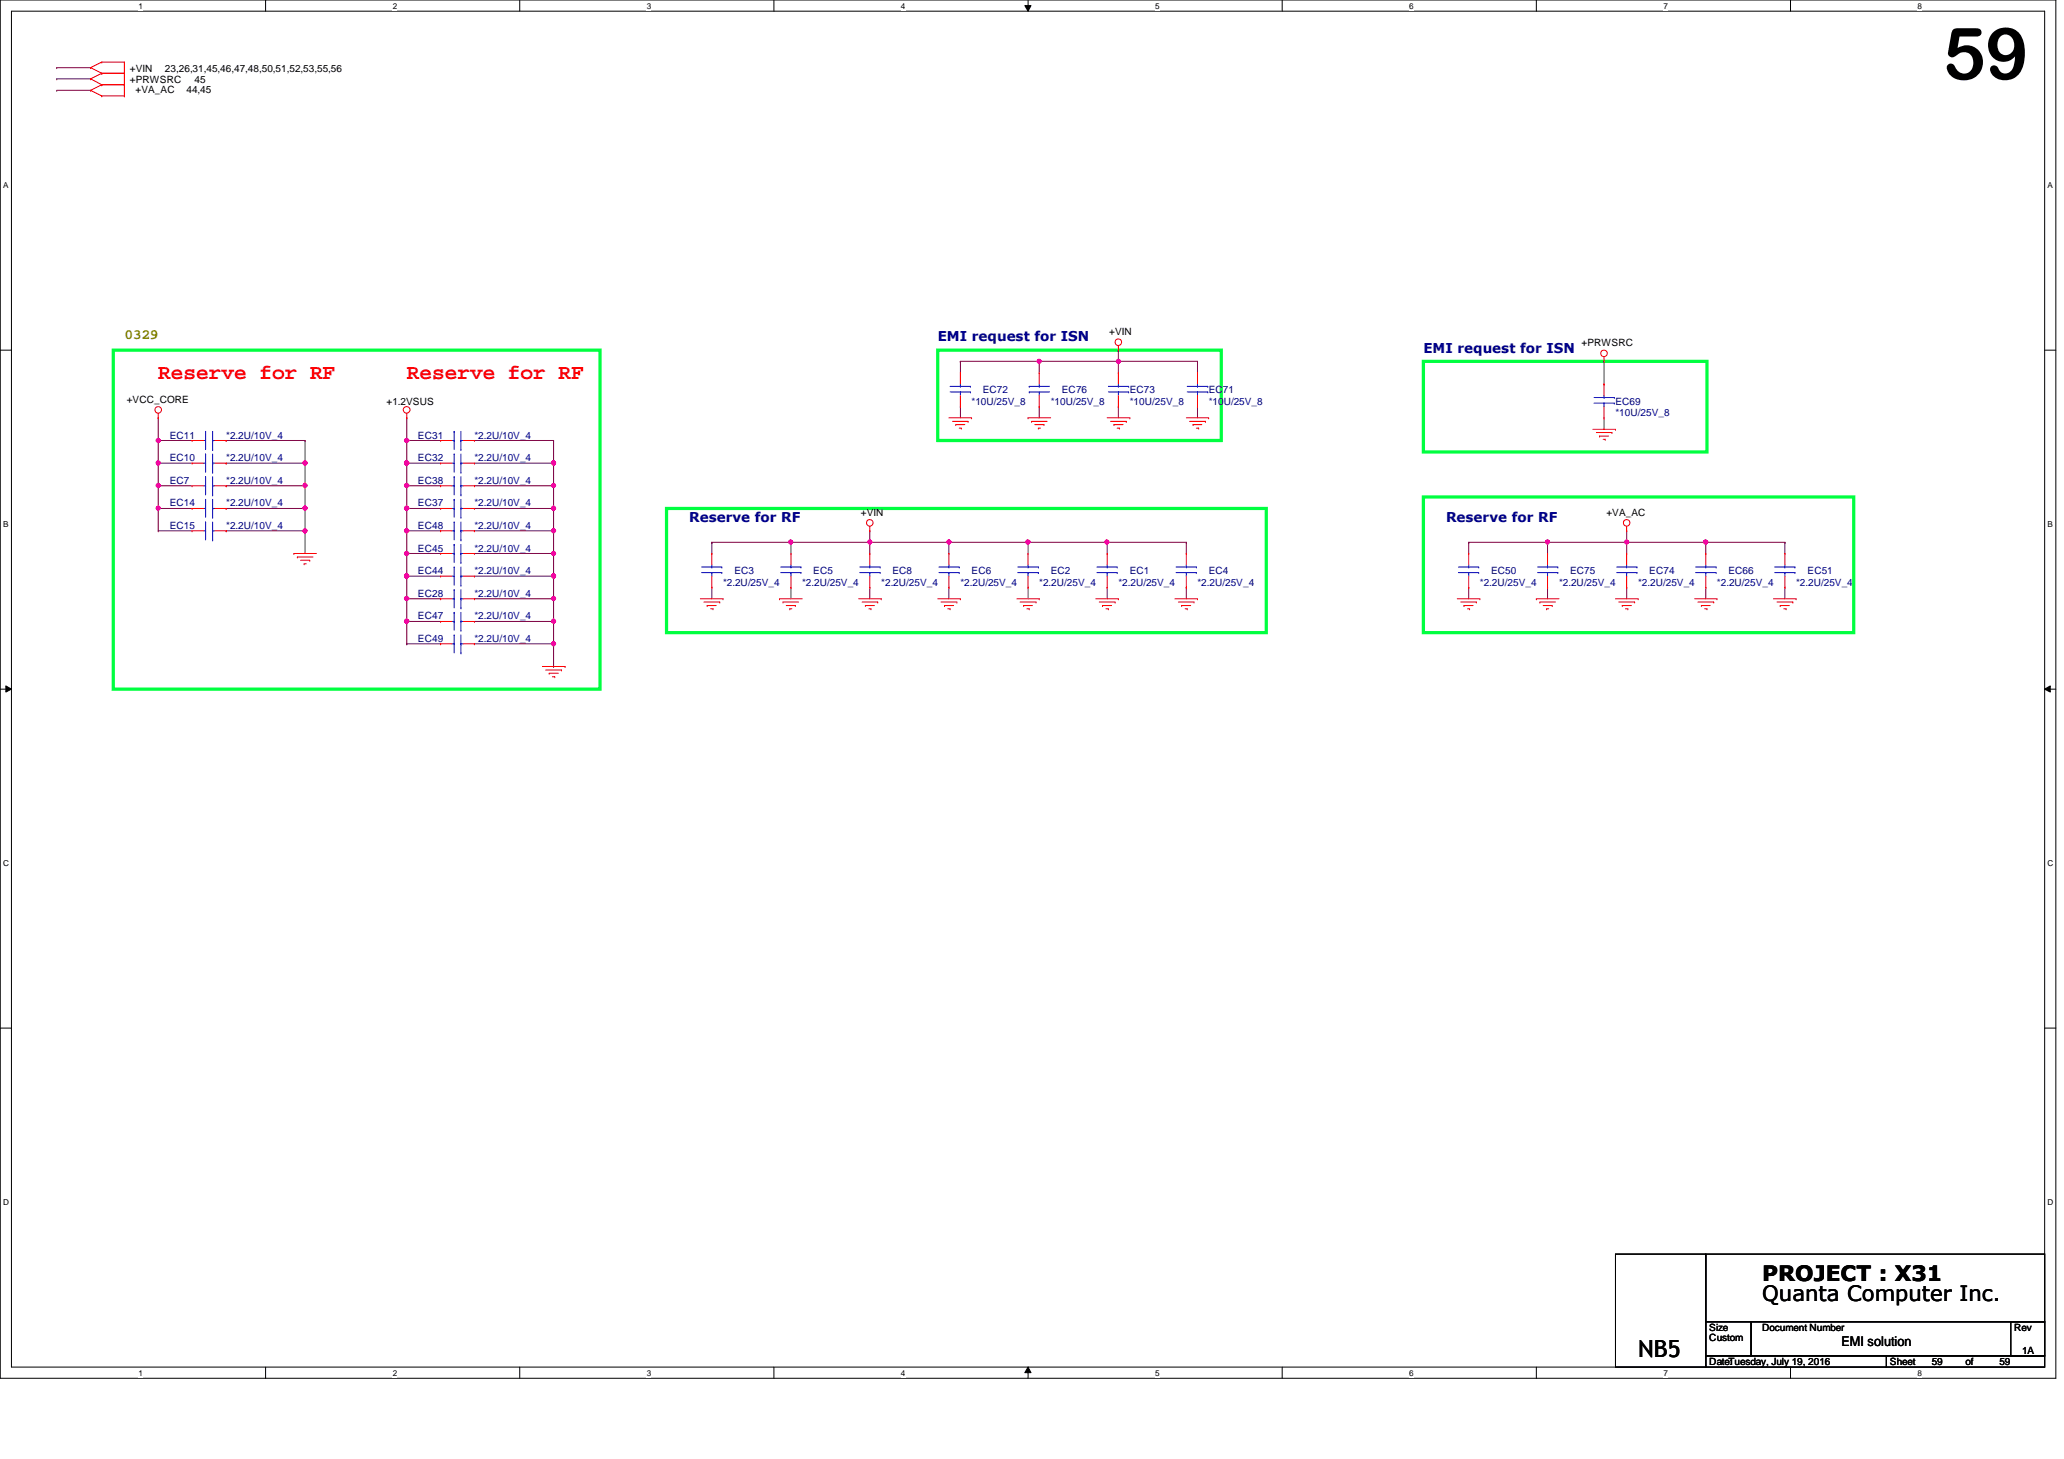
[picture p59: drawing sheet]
<svg xmlns="http://www.w3.org/2000/svg" width="297mm" height="210mm" viewBox="0 0 297 210" stroke-linecap="round" stroke-linejoin="round" font-family="sans-serif">
<defs><g id="words">
<text font-size="10.4" x="279.6" y="11.4">59</text>
<text font-size="3.4" x="235.8" y="195.2">NB5</text>
<g font-size="3" fill="#f00">
<text x="22.8" y="54.5">Reserve for RF</text>
<text x="58.5" y="54.5">Reserve for RF</text>
</g>
<g font-size="3">
<text x="253.6" y="184.3">PROJECT : X31</text>
<text x="253.6" y="187.2">Quanta Computer Inc.</text>
</g>
<text font-size="2.1" fill="#808000" x="17.9" y="48.8">0329</text>
<g font-size="1.9" fill="#000080">
<text x="135" y="49.1">EMI request for ISN</text>
<text x="204.8" y="50.7">EMI request for ISN</text>
<text x="99.2" y="75.1">Reserve for RF</text>
<text x="208.1" y="75.1">Reserve for RF</text>
</g>
<text font-size="1.9" x="265" y="193.6">EMI solution</text>
<g font-size="1.4">
<text x="18.7" y="11.9">+PRWSRC</text>
<text x="18.7" y="10.3">+VIN</text>
<text x="23.7" y="10.3">23,26,31,45,46,47,48,50,51,52,53,55,56</text>
<text x="28" y="11.9">45</text>
<text x="19.5" y="13.4">+VA_AC</text>
<text x="26.8" y="13.4">44,45</text>
<text x="159.6" y="48.2">+VIN</text>
<text x="227.6" y="49.8">+PRWSRC</text>
<text x="18.2" y="57.9">+VCC_CORE</text>
<text x="55.6" y="58.3">+1.2VSUS</text>
<text x="123.9" y="74.2">+VIN</text>
<text x="231.2" y="74.2">+VA_AC</text>
<text x="246" y="191.5">Size</text>
<text x="253.6" y="191.5">Document Number</text>
<text x="289.9" y="191.5">Rev</text>
<text x="246" y="196.4">Date:Tuesday, July 19, 2016</text>
<text x="246" y="193">Custom</text>
<text x="272" y="196.4">Sheet</text>
<text x="278" y="196.4">59</text>
<text x="282.9" y="196.4">of</text>
<text x="287.7" y="196.4">59</text>
<text x="291" y="194.8">1A</text>
</g>
<g font-size="1.4" fill="#000080">
<text x="139.8" y="58.3">*10U/25V_8</text>
<text x="141.4" y="56.6">EC72</text>
<text x="151.2" y="58.3">*10U/25V_8</text>
<text x="152.8" y="56.6">EC76</text>
<text x="162.6" y="56.6">EC73</text>
<text x="162.6" y="58.3">*10U/25V_8</text>
<text x="173.9" y="56.6">EC71</text>
<text x="173.9" y="58.3">*10U/25V_8</text>
<text x="232.5" y="58.3">EC69</text>
<text x="232.5" y="59.9">*10U/25V_8</text>
<text x="24.4" y="63.1">EC11</text>
<text x="32.6" y="63.1">*2.2U/10V_4</text>
<text x="60.2" y="63.1">EC31</text>
<text x="68.3" y="63.1">*2.2U/10V_4</text>
<text x="24.4" y="66.4">EC10</text>
<text x="24.4" y="69.6">EC7</text>
<text x="32.6" y="69.6">*2.2U/10V_4</text>
<text x="32.6" y="66.4">*2.2U/10V_4</text>
<text x="60.2" y="69.6">EC38</text>
<text x="60.2" y="66.4">EC32</text>
<text x="68.3" y="69.6">*2.2U/10V_4</text>
<text x="68.3" y="66.4">*2.2U/10V_4</text>
<text x="24.4" y="72.9">EC14</text>
<text x="24.4" y="76.1">EC15</text>
<text x="32.6" y="72.9">*2.2U/10V_4</text>
<text x="32.6" y="76.1">*2.2U/10V_4</text>
<text x="60.2" y="76.1">EC48</text>
<text x="60.2" y="72.9">EC37</text>
<text x="68.3" y="76.1">*2.2U/10V_4</text>
<text x="68.3" y="72.9">*2.2U/10V_4</text>
<text x="60.2" y="82.6">EC44</text>
<text x="60.2" y="79.4">EC45</text>
<text x="68.3" y="82.6">*2.2U/10V_4</text>
<text x="68.3" y="79.4">*2.2U/10V_4</text>
<text x="105.7" y="82.6">EC3</text>
<text x="117" y="82.6">EC5</text>
<text x="128.4" y="82.6">EC8</text>
<text x="139.8" y="82.6">EC6</text>
<text x="151.2" y="82.6">EC2</text>
<text x="162.6" y="82.6">EC1</text>
<text x="173.9" y="82.6">EC4</text>
<text x="214.6" y="82.6">EC50</text>
<text x="226" y="82.6">EC75</text>
<text x="237.4" y="82.6">EC74</text>
<text x="248.7" y="82.6">EC66</text>
<text x="260.1" y="82.6">EC51</text>
<text x="60.2" y="89.1">EC47</text>
<text x="60.2" y="85.9">EC28</text>
<text x="68.3" y="89.1">*2.2U/10V_4</text>
<text x="68.3" y="85.9">*2.2U/10V_4</text>
<text x="104.1" y="84.2">*2.2U/25V_4</text>
<text x="115.4" y="84.2">*2.2U/25V_4</text>
<text x="126.8" y="84.2">*2.2U/25V_4</text>
<text x="138.2" y="84.2">*2.2U/25V_4</text>
<text x="149.6" y="84.2">*2.2U/25V_4</text>
<text x="160.9" y="84.2">*2.2U/25V_4</text>
<text x="172.3" y="84.2">*2.2U/25V_4</text>
<text x="213" y="84.2">*2.2U/25V_4</text>
<text x="224.4" y="84.2">*2.2U/25V_4</text>
<text x="235.8" y="84.2">*2.2U/25V_4</text>
<text x="247.1" y="84.2">*2.2U/25V_4</text>
<text x="258.5" y="84.2">*2.2U/25V_4</text>
<text x="60.2" y="92.4">EC49</text>
<text x="68.3" y="92.4">*2.2U/10V_4</text>
</g>
<g font-size="1.2">
<text x="19.9" y="1.2">1</text>
<text x="56.5" y="1.2">2</text>
<text x="93.1" y="1.2">3</text>
<text x="129.7" y="1.2">4</text>
<text x="166.2" y="1.2">5</text>
<text x="202.8" y="1.2">6</text>
<text x="239.4" y="1.2">7</text>
<text x="276" y="1.2">8</text>
<text x=".5" y="27.1">A</text>
<text x="294.7" y="27.1">A</text>
<text x=".5" y="75.8">B</text>
<text x="294.7" y="75.8">B</text>
<text x=".5" y="124.6">C</text>
<text x="294.7" y="124.6">C</text>
<text x=".5" y="173.4">D</text>
<text x="294.7" y="173.4">D</text>
<text x="19.9" y="197.9">1</text>
<text x="56.5" y="197.9">2</text>
<text x="93.1" y="197.9">3</text>
<text x="129.7" y="197.9">4</text>
<text x="166.2" y="197.9">5</text>
<text x="202.8" y="197.9">6</text>
<text x="239.4" y="197.9">7</text>
<text x="276" y="197.9">8</text>
</g>
</g></defs>
<path d="M0 0h295.9v198.3h-295.9zM1.6 1.6h292.7v195.1h-292.7z" fill="none" stroke="#000" stroke-width=".14"/>
<g fill="#fff">
<path d="M19.9 .2h.6v1.3h-.6z"/>
<path d="M19.9 196.8h.6v1.4h-.6z"/>
</g>
<path d="M38.2 0v1.6M38.2 196.7v1.6" fill="none" stroke="#000" stroke-width=".14"/>
<g fill="#fff">
<path d="M56.5 .2h.6v1.3h-.6z"/>
<path d="M56.5 196.8h.6v1.4h-.6z"/>
</g>
<path d="M74.8 0v1.6M74.8 196.7v1.6" fill="none" stroke="#000" stroke-width=".14"/>
<g fill="#fff">
<path d="M93.1 .2h.6v1.3h-.6z"/>
<path d="M93.1 196.8h.6v1.4h-.6z"/>
</g>
<path d="M111.4 0v1.6M111.4 196.7v1.6" fill="none" stroke="#000" stroke-width=".14"/>
<g fill="#fff">
<path d="M129.7 .2h.6v1.3h-.6z"/>
<path d="M129.7 196.8h.6v1.4h-.6z"/>
</g>
<path d="M147.5 .8h.9l-.4 .8zM148 0v1.6M148 196.7l.4 .8h-.9zM148 196.7v1.6" fill="none" stroke="#000" stroke-width=".14"/>
<path d="M147.5 .8h.9l-.4 .8zM148 196.7l.4 .8h-.9z" fill="#000"/>
<g fill="#fff">
<path d="M166.2 .2h.6v1.3h-.6z"/>
<path d="M166.2 196.8h.6v1.4h-.6z"/>
</g>
<path d="M184.5 0v1.6M184.5 196.7v1.6" fill="none" stroke="#000" stroke-width=".14"/>
<g fill="#fff">
<path d="M202.8 .2h.6v1.3h-.6z"/>
<path d="M202.8 196.8h.6v1.4h-.6z"/>
</g>
<path d="M221.1 0v1.6M221.1 196.7v1.6" fill="none" stroke="#000" stroke-width=".14"/>
<g fill="#fff">
<path d="M239.4 .2h.6v1.3h-.6z"/>
<path d="M239.4 196.8h.6v1.4h-.6z"/>
</g>
<path d="M257.7 0v1.6M257.7 196.7v1.6" fill="none" stroke="#000" stroke-width=".14"/>
<g fill="#fff">
<path d="M276 .2h.6v1.3h-.6z"/>
<path d="M276 196.8h.6v1.4h-.6z"/>
<path d="M.5 26h.7v1.3h-.7z"/>
<path d="M294.7 26h.7v1.3h-.7z"/>
<path d="M.5 74.8h.7v1.3h-.7z"/>
<path d="M294.7 74.8h.7v1.3h-.7z"/>
</g>
<path d="M0 50.4h1.6M294.3 50.4h1.6" fill="none" stroke="#000" stroke-width=".14"/>
<g fill="#fff">
<path d="M.5 123.5h.8v1.3h-.8z"/>
<path d="M294.7 123.5h.8v1.3h-.8z"/>
</g>
<path d="M0 99.1h1.6M.8 98.7l.8 .4-.8 .5zM294.3 99.1l.8-.4v.9zM294.3 99.1h1.6" fill="none" stroke="#000" stroke-width=".14"/>
<path d="M.8 98.7l.8 .4-.8 .5zM294.3 99.1l.8-.4v.9z" fill="#000"/>
<g fill="#fff">
<path d="M.5 172.3h.8v1.3h-.8z"/>
<path d="M294.7 172.3h.8v1.3h-.8z"/>
</g>
<path d="M0 147.9h1.6M294.3 147.9h1.6" fill="none" stroke="#000" stroke-width=".14"/>
<path d="M16.3 50.4h70.1v48.7h-70.1zM135 50.4h40.8v13h-40.8zM204.8 52h40.9v13h-40.9zM95.9 73.2h86.3v17.8h-86.3zM204.8 71.5h62v19.5h-62z" fill="none" stroke="#00ff40" stroke-width=".47"/>
<path d="M138.2 52h.1M138.2 52h34.1M138.2 52v1.6M149.6 52h.1M149.6 58.5h.1M149.6 52v1.6M149.6 58.5v1.6M160.9 52h.1" fill="none" stroke="#800040" stroke-width=".14"/>
<circle cx="149.6" cy="52" r=".3" fill="#f0f"/>
<circle cx="149.6" cy="52" r=".3" fill="none" stroke="#f0f" stroke-width=".14"/>
<path d="M138.2 58.5h.1M138.2 58.5v1.6M160.9 52h.1M160.9 58.5h.1M160.9 50.4h.1M160.9 50.4v3.2M160.9 58.5v1.6M172.3 58.5h.1M172.3 52h.1M172.3 52v1.6M172.3 58.5v1.6" fill="none" stroke="#800040" stroke-width=".14"/>
<circle cx="160.9" cy="52" r=".3" fill="#f0f"/>
<circle cx="160.9" cy="52" r=".3" fill="none" stroke="#f0f" stroke-width=".14"/>
<path d="M8.2 11.3h.1M8.2 9.7h.1M8.2 11.3h4.8M8.2 9.7h4.8M230.8 55.2h.1M230.8 52v3.2M125.2 78h.1M125.2 78h11.4M230.8 60.1h.1M230.8 60.1v1.7" fill="none" stroke="#800040" stroke-width=".14"/>
<circle cx="136.6" cy="78" r=".3" fill="#f0f"/>
<circle cx="136.6" cy="78" r=".3" fill="none" stroke="#f0f" stroke-width=".14"/>
<circle cx="125.2" cy="78" r=".3" fill="#f0f"/>
<circle cx="125.2" cy="78" r=".3" fill="none" stroke="#f0f" stroke-width=".14"/>
<path d="M102.4 78h.1M102.4 78h22.8M102.4 78v1.6M113.8 78h.1M113.8 78v1.6M113.8 84.5h.1M113.8 84.5v1.6" fill="none" stroke="#800040" stroke-width=".14"/>
<circle cx="113.8" cy="78" r=".3" fill="#f0f"/>
<circle cx="113.8" cy="78" r=".3" fill="none" stroke="#f0f" stroke-width=".14"/>
<g fill="none" stroke="#800040" stroke-width=".14">
<path d="M125.2 78h.1M125.2 76.4h.1M125.2 76.4v3.2M136.6 78h.1M136.6 78v1.6M136.6 78h22.7M148 78h.1M148 78v1.6M102.4 84.5h.1M102.4 84.5v1.6M125.2 84.5h.1M125.2 84.5v1.6"/>
<path d="M136.6 84.5h.1M136.6 84.5v1.6M148 84.5h.1M148 84.5v1.6"/>
</g>
<circle cx="159.3" cy="78" r=".3" fill="#f0f"/>
<circle cx="159.3" cy="78" r=".3" fill="none" stroke="#f0f" stroke-width=".14"/>
<circle cx="147.9" cy="78" r=".31" fill="#f0f"/>
<circle cx="147.9" cy="78" r=".31" fill="none" stroke="#f0f" stroke-width=".14"/>
<path d="M159.3 78h.1M159.3 78v1.6M159.3 78h11.4M170.7 78h.1M170.7 78v1.6M234.1 78h.1M234.1 78h11.4M159.3 84.5h.1M159.3 84.5v1.6M170.7 84.5h.1M170.7 84.5v1.6" fill="none" stroke="#800040" stroke-width=".14"/>
<circle cx="245.5" cy="78" r=".31" fill="#f0f"/>
<circle cx="245.5" cy="78" r=".31" fill="none" stroke="#f0f" stroke-width=".14"/>
<path d="M222.7 78h.1M222.7 78h11.4" fill="none" stroke="#800040" stroke-width=".14"/>
<circle cx="234.1" cy="78" r=".3" fill="#f0f"/>
<circle cx="234.1" cy="78" r=".3" fill="none" stroke="#f0f" stroke-width=".14"/>
<circle cx="222.7" cy="78" r=".3" fill="#f0f"/>
<circle cx="222.7" cy="78" r=".3" fill="none" stroke="#f0f" stroke-width=".14"/>
<g fill="none" stroke="#800040" stroke-width=".14">
<path d="M8.2 13h.1M8.2 13h4.8M22.8 76.4h.1M22.8 60.1h.1M22.8 63.4h.1M22.8 76.4h4.8M22.8 60.1v6.5M22.8 63.4h4.8M211.4 78h.1M211.4 78v1.6M211.4 78h11.3M222.7 78h.1"/>
<path d="M222.7 78v1.6M234.1 78h.1M234.1 76.4h.1M234.1 76.4v3.2M245.5 78h.1M245.5 78h11.4M245.5 78v1.6M256.9 78h.1M256.9 78v1.6M211.4 84.5h.1M211.4 84.5v1.6M222.7 84.5h.1"/>
<path d="M222.7 84.5v1.6M234.1 84.5h.1M234.1 84.5v1.6M245.5 84.5h.1M245.5 84.5v1.6M256.9 84.5h.1M256.9 84.5v1.6"/>
</g>
<circle cx="22.8" cy="66.6" r=".31" fill="#f0f"/>
<circle cx="22.8" cy="66.6" r=".31" fill="none" stroke="#f0f" stroke-width=".14"/>
<circle cx="22.8" cy="63.4" r=".3" fill="#f0f"/>
<circle cx="22.8" cy="63.4" r=".3" fill="none" stroke="#f0f" stroke-width=".14"/>
<path d="M22.8 66.6h.1M22.8 66.6h4.8M22.8 66.6v3.3" fill="none" stroke="#800040" stroke-width=".14"/>
<circle cx="22.8" cy="69.8" r=".3" fill="#f0f"/>
<circle cx="22.8" cy="69.8" r=".3" fill="none" stroke="#f0f" stroke-width=".14"/>
<path d="M22.8 69.9h.1M22.8 73.2h.1M22.8 69.9h4.8M22.8 69.9v6.5M22.8 73.2h4.8" fill="none" stroke="#800040" stroke-width=".14"/>
<circle cx="22.8" cy="73.1" r=".3" fill="#f0f"/>
<circle cx="22.8" cy="73.1" r=".3" fill="none" stroke="#f0f" stroke-width=".14"/>
<path d="M32.6 63.4h.1M32.6 66.6h.1M32.6 63.4h11.3M43.9 63.4h.1M43.9 63.4v3.2h-11.3" fill="none" stroke="#800040" stroke-width=".14"/>
<circle cx="43.9" cy="66.6" r=".31" fill="#f0f"/>
<circle cx="43.9" cy="66.6" r=".31" fill="none" stroke="#f0f" stroke-width=".14"/>
<path d="M32.6 69.9h.1M43.9 66.6h.1M43.9 66.6v3.3h-11.3" fill="none" stroke="#800040" stroke-width=".14"/>
<circle cx="43.9" cy="69.8" r=".3" fill="#f0f"/>
<circle cx="43.9" cy="69.8" r=".3" fill="none" stroke="#f0f" stroke-width=".14"/>
<path d="M32.6 73.2h.1M32.6 73.2h11.3M43.9 69.9h.1M43.9 73.2h.1M43.9 69.9v6.5" fill="none" stroke="#800040" stroke-width=".14"/>
<circle cx="43.9" cy="76.4" r=".3" fill="#f0f"/>
<circle cx="43.9" cy="76.4" r=".3" fill="none" stroke="#f0f" stroke-width=".14"/>
<circle cx="43.9" cy="73.1" r=".3" fill="#f0f"/>
<circle cx="43.9" cy="73.1" r=".3" fill="none" stroke="#f0f" stroke-width=".14"/>
<path d="M32.6 76.4h.1M32.6 76.4h11.3M43.9 76.4h.1M43.9 76.4v3.2M58.5 63.4h.1M58.5 60.1h.1M58.5 66.6h.1M58.5 63.4h4.9M58.5 60.1v6.5M58.5 92.6h.1M58.5 92.6h4.9" fill="none" stroke="#800040" stroke-width=".14"/>
<circle cx="58.5" cy="63.4" r=".31" fill="#f0f"/>
<circle cx="58.5" cy="63.4" r=".31" fill="none" stroke="#f0f" stroke-width=".14"/>
<circle cx="58.5" cy="66.6" r=".32" fill="#f0f"/>
<circle cx="58.5" cy="66.6" r=".32" fill="none" stroke="#f0f" stroke-width=".14"/>
<path d="M58.5 66.6h.1M58.5 69.9h.1M58.5 66.6h4.9M58.5 66.6v3.3" fill="none" stroke="#800040" stroke-width=".14"/>
<circle cx="58.5" cy="69.8" r=".31" fill="#f0f"/>
<circle cx="58.5" cy="69.8" r=".31" fill="none" stroke="#f0f" stroke-width=".14"/>
<path d="M58.5 69.9h.1M58.5 73.2h.1M58.5 76.4h.1M58.5 69.9h4.9M58.5 69.9v6.5M58.5 73.2h4.9" fill="none" stroke="#800040" stroke-width=".14"/>
<circle cx="58.5" cy="73.1" r=".31" fill="#f0f"/>
<circle cx="58.5" cy="73.1" r=".31" fill="none" stroke="#f0f" stroke-width=".14"/>
<circle cx="58.5" cy="76.4" r=".31" fill="#f0f"/>
<circle cx="58.5" cy="76.4" r=".31" fill="none" stroke="#f0f" stroke-width=".14"/>
<path d="M58.5 76.4h.1M58.5 79.6h.1M58.5 76.4h4.9M58.5 76.4v3.2" fill="none" stroke="#800040" stroke-width=".14"/>
<circle cx="58.5" cy="79.6" r=".31" fill="#f0f"/>
<circle cx="58.5" cy="79.6" r=".31" fill="none" stroke="#f0f" stroke-width=".14"/>
<path d="M58.5 79.6h.1M58.5 79.6h4.9M58.5 79.6v6.5M58.5 82.9h.1M58.5 86.1h.1M58.5 82.9h4.9" fill="none" stroke="#800040" stroke-width=".14"/>
<circle cx="58.5" cy="82.9" r=".32" fill="#f0f"/>
<circle cx="58.5" cy="82.9" r=".32" fill="none" stroke="#f0f" stroke-width=".14"/>
<path d="M58.5 86.1h.1M58.5 89.4h.1M58.5 86.1h4.9M58.5 86.1v3.3" fill="none" stroke="#800040" stroke-width=".14"/>
<circle cx="58.5" cy="86.1" r=".31" fill="#f0f"/>
<circle cx="58.5" cy="86.1" r=".31" fill="none" stroke="#f0f" stroke-width=".14"/>
<circle cx="58.5" cy="89.4" r=".31" fill="#f0f"/>
<circle cx="58.5" cy="89.4" r=".31" fill="none" stroke="#f0f" stroke-width=".14"/>
<path d="M68.3 63.4h11.4M68.3 66.6h11.4M79.7 63.4h.1M79.7 66.6h.1M79.7 63.4v3.2M58.5 89.4h.1M58.5 92.6h.1M58.5 89.4h4.9M58.5 89.4v3.2" fill="none" stroke="#800040" stroke-width=".14"/>
<circle cx="79.7" cy="66.6" r=".31" fill="#f0f"/>
<circle cx="79.7" cy="66.6" r=".31" fill="none" stroke="#f0f" stroke-width=".14"/>
<path d="M68.3 69.9h11.4M79.7 69.9h.1M79.7 66.6v3.3" fill="none" stroke="#800040" stroke-width=".14"/>
<circle cx="79.7" cy="69.8" r=".3" fill="#f0f"/>
<circle cx="79.7" cy="69.8" r=".3" fill="none" stroke="#f0f" stroke-width=".14"/>
<path d="M68.3 73.2h11.4M79.7 73.2h.1M79.7 69.9v3.3" fill="none" stroke="#800040" stroke-width=".14"/>
<circle cx="79.7" cy="73.1" r=".3" fill="#f0f"/>
<circle cx="79.7" cy="73.1" r=".3" fill="none" stroke="#f0f" stroke-width=".14"/>
<path d="M68.3 76.4h11.4M79.7 76.4h.1M79.7 73.2v3.2" fill="none" stroke="#800040" stroke-width=".14"/>
<circle cx="79.7" cy="76.4" r=".3" fill="#f0f"/>
<circle cx="79.7" cy="76.4" r=".3" fill="none" stroke="#f0f" stroke-width=".14"/>
<path d="M68.3 79.6h11.4M79.7 79.6h.1M79.7 76.4v3.2" fill="none" stroke="#800040" stroke-width=".14"/>
<circle cx="79.7" cy="79.6" r=".3" fill="#f0f"/>
<circle cx="79.7" cy="79.6" r=".3" fill="none" stroke="#f0f" stroke-width=".14"/>
<path d="M79.7 79.6v3.3M68.3 82.9h11.4M79.7 82.9h.1" fill="none" stroke="#800040" stroke-width=".14"/>
<circle cx="79.7" cy="82.9" r=".31" fill="#f0f"/>
<circle cx="79.7" cy="82.9" r=".31" fill="none" stroke="#f0f" stroke-width=".14"/>
<path d="M68.3 86.1h11.4M79.7 86.1h.1M79.7 82.9v3.2" fill="none" stroke="#800040" stroke-width=".14"/>
<circle cx="79.7" cy="86.1" r=".3" fill="#f0f"/>
<circle cx="79.7" cy="86.1" r=".3" fill="none" stroke="#f0f" stroke-width=".14"/>
<path d="M68.3 89.4h11.4M79.7 89.4h.1M79.7 86.1v3.3" fill="none" stroke="#800040" stroke-width=".14"/>
<circle cx="79.7" cy="89.4" r=".3" fill="#f0f"/>
<circle cx="79.7" cy="89.4" r=".3" fill="none" stroke="#f0f" stroke-width=".14"/>
<path d="M68.3 92.6h11.4M79.7 92.6h.1M79.7 89.4v3.2" fill="none" stroke="#800040" stroke-width=".14"/>
<circle cx="79.7" cy="92.6" r=".3" fill="#f0f"/>
<circle cx="79.7" cy="92.6" r=".3" fill="none" stroke="#f0f" stroke-width=".14"/>
<path d="M79.7 95.9h.1M79.7 92.6v3.3" fill="none" stroke="#800040" stroke-width=".14"/>
<g fill="none" stroke="#f00" stroke-width=".14">
<path d="M13 11.3h.1M13 9.7h.1M13 13h.1M13 11.3l1.6 .9M13 9.7l1.6 .8M13 13l1.6 .8M14.6 10.5h.1M14.6 12.2h.1M14.6 8.9h.1M14.6 13.8h.1M14.6 10.5l-1.6 .8M14.6 10.5h3.3"/>
<path d="M14.6 12.2h3.3M14.6 8.9l-1.6 .8M14.6 8.9h3.3M14.6 13.8h3.3M14.6 12.2l-1.6 .8M17.9 10.5h.1M17.9 12.2h.1M17.9 8.9h.1M17.9 13.8h.1M17.9 8.9v4.9M22.8 59.5v.6M58.5 59.5v.6"/>
<path d="M138.2 53.6h.1M138.2 58.5h.1M138.2 53.6v1.6M138.2 56.9v1.6M149.6 53.6h.1M149.6 58.5h.1M149.6 53.6v1.6M149.6 56.9v1.6M160.9 50.4h.1M160.9 53.6h.1M160.9 58.5h.1M160.9 49.7v.7"/>
<path d="M160.9 53.6v1.6M160.9 56.9v1.6M172.3 53.6h.1M172.3 58.5h.1M172.3 53.6v1.6M172.3 56.9v1.6M230.8 52h.1M230.8 55.2h.1M230.8 51.4v.6M230.8 55.2v1.7M230.8 58.5v1.6M22.8 60.1h.1"/>
<path d="M27.6 66.6h.1M27.6 73.2h.1M27.6 63.4h.1M27.6 69.9h.1M27.6 76.4h.1M27.6 66.6h1.7M27.6 69.9h1.7M27.6 73.2h1.7M27.6 63.4h1.7M27.6 76.4h1.7M30.9 66.6h1.7M30.9 69.9h1.7"/>
<path d="M30.9 73.2h1.7M30.9 63.4h1.7M30.9 76.4h1.7M32.6 66.6h.1M32.6 73.2h.1M32.6 63.4h.1M32.6 69.9h.1M32.6 76.4h.1M42.3 79.6h.1M42.3 79.6h3.2M58.5 60.1h.1M63.4 69.9h.1"/>
<path d="M63.4 76.4h.1M63.4 73.2h.1M63.4 66.6h.1M63.4 63.4h.1M63.4 79.6h.1M63.4 79.6h1.7M63.4 66.6h1.7M63.4 69.9h1.7M63.4 73.2h1.7M63.4 63.4h1.7M63.4 76.4h1.7M66.7 79.6h1.6"/>
<path d="M66.7 66.6h1.6M66.7 69.9h1.6M66.7 73.2h1.6M66.7 63.4h1.6M66.7 76.4h1.6M68.3 69.9h.1M68.3 76.4h.1M68.3 73.2h.1M68.3 66.6h.1M68.3 63.4h.1M68.3 79.6h.1M102.4 79.6h.1"/>
<path d="M102.4 79.6v1.7M113.8 79.6h.1M113.8 79.6v1.7M125.2 76.4h.1M125.2 79.6h.1M125.2 75.7v.7M125.2 79.6v1.7M136.6 79.6h.1M136.6 60.1h3.2M136.6 79.6v1.7M137.1 60.6h2.2M137.5 61.1h.1"/>
<path d="M137.5 61.1h1.3M138 61.6h.3M138.3 61.6h.1M139.3 60.6h.1M139.8 60.1h.1M148 60.1h.1M148 79.6h.1M148 60.1h3.2M148 79.6v1.7M148.5 60.6h.1M148.5 60.6h2.2M148.9 61.1h1.3"/>
<path d="M149.4 61.6h.1M149.4 61.6h.3M150.2 61.1h.1M159.3 79.6h.1M159.3 60.1h3.3M159.3 79.6v1.7M159.8 60.6h2.3M160.3 61.1h.1M160.3 61.1h1.3M160.8 61.6h.3M161.1 61.6h.1M162.1 60.6h.1"/>
<path d="M162.6 60.1h.1M170.7 79.6h.1M170.7 60.1h3.2M170.7 79.6v1.7M171.2 60.6h2.3M171.7 61.1h.1M171.7 61.1h1.3M172.2 61.6h.3M172.5 61.6h.1M173.5 60.6h.1M173.9 60.1h.1M211.4 79.6h.1"/>
<path d="M211.4 79.6v1.7M222.7 79.6h.1M222.7 79.6v1.7M229.2 61.8h3.3M229.7 62.2h2.3M230.2 62.7h.1M230.2 62.7h1.3M230.7 63.2h.3M230.8 60.1h.1M231 63.2h.1M232 62.2h.1M232.5 61.8h.1"/>
<path d="M234.1 76.4h.1M234.1 79.6h.1M234.1 75.7v.7M234.1 79.6v1.7M245.5 79.6h.1M245.5 79.6v1.7M256.9 79.6h.1M256.9 79.6v1.7M42.8 80.1h.1M42.8 80.1h2.2M43.3 80.6h1.3M43.8 81.1h.1"/>
<path d="M43.8 81.1h.3M44.6 80.6h.1M63.4 92.6h.1M63.4 82.9h.1M63.4 89.4h.1M63.4 86.1h.1M63.4 86.1h1.7M63.4 92.6h1.7M63.4 82.9h1.7M63.4 89.4h1.7M66.7 86.1h1.6M66.7 92.6h1.6"/>
<path d="M66.7 82.9h1.6M66.7 89.4h1.6M68.3 92.6h.1M68.3 82.9h.1M68.3 89.4h.1M68.3 86.1h.1M78.1 95.9h3.2M78.5 96.4h2.3M79 96.9h.1M79 96.9h1.3M79.5 97.4h.3M79.8 97.4h.1"/>
<path d="M80.8 96.4h.1M81.3 95.9h.1M100.8 86.1h3.3M101.3 86.6h2.3M101.8 87.1h.1M101.8 87.1h1.3M102.3 87.6h.3M102.4 84.5h.1M102.4 82.9v1.6M102.6 87.6h.1M103.6 86.6h.1M104.1 86.1h.1"/>
<path d="M112.2 86.1h.1M112.2 86.1h3.2M112.7 86.6h.1M112.7 86.6h2.2M113.2 87.1h1.3M113.7 87.6h.1M113.7 87.6h.3M113.8 84.5h.1M113.8 82.9v1.6M114.5 87.1h.1M123.6 86.1h3.2M124.1 86.6h2.2"/>
<path d="M124.5 87.1h.1M124.5 87.1h1.4M125 87.6h.3M125.2 84.5h.1M125.2 82.9v1.6M125.3 87.6h.1M126.3 86.6h.1M126.8 86.1h.1M135 86.1h3.2M135.4 86.6h2.3M135.9 87.1h.1M135.9 87.1h1.3"/>
<path d="M136.4 87.6h.3M136.6 84.5h.1M136.6 82.9v1.6M136.7 87.6h.1M137.7 86.6h.1M138.2 86.1h.1M146.3 86.1h3.3M146.8 86.6h2.3M147.3 87.1h.1M147.3 87.1h1.3M147.8 87.6h.3M148 84.5h.1"/>
<path d="M148 82.9v1.6M148.1 87.6h.1M149.1 86.6h.1M149.6 86.1h.1M157.7 86.1h3.2M158.2 86.6h2.3M158.7 87.1h.1M158.7 87.1h1.3M159.2 87.6h.3M159.3 84.5h.1M159.3 82.9v1.6M159.5 87.6h.1"/>
<path d="M160.5 86.6h.1M160.9 86.1h.1M169.1 86.1h3.2M169.6 86.6h2.2M170 87.1h.1M170 87.1h1.4M170.6 87.6h.3M170.7 84.5h.1M170.7 82.9v1.6M170.9 87.6h.1M171.8 86.6h.1M172.3 86.1h.1"/>
<path d="M209.7 86.1h3.3M210.2 86.6h2.3M210.7 87.1h.1M210.7 87.1h1.3M211.2 87.6h.3M211.4 84.5h.1M211.4 82.9v1.6M211.5 87.6h.1M212.5 86.6h.1M213 86.1h.1M221.1 86.1h.1M221.1 86.1h3.3"/>
<path d="M221.6 86.6h.1M221.6 86.6h2.3M222.1 87.1h1.3M222.6 87.6h.1M222.6 87.6h.3M222.7 84.5h.1M222.7 82.9v1.6M223.4 87.1h.1M232.5 86.1h3.3M233 86.6h2.2M233.5 87.1h.1M233.5 87.1h1.3"/>
<path d="M233.9 87.6h.4M234.1 84.5h.1M234.1 82.9v1.6M234.3 87.6h.1M235.2 86.6h.1M235.8 86.1h.1M243.9 86.1h3.2M244.3 86.6h2.3M244.9 87.1h.1M244.9 87.1h1.2M245.3 87.6h.4M245.5 84.5h.1"/>
<path d="M245.5 82.9v1.6M245.7 87.6h.1M246.6 86.6h.1M247.1 86.1h.1M255.2 86.1h3.3M255.7 86.6h2.3M256.2 87.1h.1M256.2 87.1h1.3M256.7 87.6h.3M256.9 84.5h.1M256.9 82.9v1.6M257 87.6h.1"/>
<path d="M258 86.6h.1M258.5 86.1h.1"/>
<circle cx="22.8" cy="59" r=".47"/>
<circle cx="58.5" cy="59" r=".48"/>
<circle cx="160.9" cy="49.2" r=".47"/>
<circle cx="230.8" cy="50.8" r=".47"/>
<circle cx="125.2" cy="75.2" r=".47"/>
<circle cx="234.1" cy="75.2" r=".47"/>
</g>
<path d="M232.5 180.4h13v16.3h-13zM245.5 180.4h48.8v9.8h-48.8zM245.5 190.2h6.5v4.9h-6.5zM245.5 195.1h26v1.6h-26zM252 190.2h42.3v4.9h-42.3zM271.5 195.1h22.8v1.6h-22.8zM289.4 190.2h4.9v4.9h-4.9z" fill="none" stroke="#000" stroke-width=".14"/>
<g fill="none" stroke="#00f" stroke-width=".14">
<path d="M136.7 56.4h3M136.7 55.6h3M138.2 55.6h.1M138.2 56.4h.1M138.2 55.2v.4M138.2 56.4v.5M139.7 56.4h.1M139.7 55.6h.1M148.1 56.4h.1M148.1 55.6h.1M148.1 56.4h2.9M148.1 55.6h2.9"/>
<path d="M149.6 55.6h.1M149.6 56.4h.1M149.6 55.2v.4M149.6 56.4v.5M159.5 56.4h2.9M159.5 55.6h2.9M160.9 55.6h.1M160.9 56.4h.1M160.9 55.2v.4M160.9 56.4v.5M162.4 56.4h.1M162.4 55.6h.1"/>
<path d="M170.9 56.4h2.9M170.9 55.6h2.9M172.3 55.6h.1M172.3 56.4h.1M172.3 55.2v.4M172.3 56.4v.5M173.8 56.4h.1M173.8 55.6h.1M229.4 58h2.9M229.4 57.2h2.9M230.8 57.2h.1M230.8 58h.1"/>
<path d="M230.8 56.9v.3M230.8 58v.5M232.3 58h.1M232.3 57.2h.1M29.3 66.6h.3M29.3 69.9h.3M29.3 73.2h.3M29.3 63.4h.3M29.3 76.4h.3M29.6 66.6h.1M29.6 65.3h.1M29.6 73.2h.1"/>
<path d="M29.6 71.8h.1M29.6 63.4h.1M29.6 62.1h.1M29.6 69.9h.1M29.6 68.6h.1M29.6 76.4h.1M29.6 75.1h.1M29.6 62.1v2.6M29.6 65.3v2.6M29.6 68.6v2.6M29.6 71.8v2.6M29.6 75.1v2.6"/>
<path d="M30.6 67.9h.1M30.6 66.6h.1M30.6 74.4h.1M30.6 73.2h.1M30.6 64.7h.1M30.6 63.4h.1M30.6 71.2h.1M30.6 69.9h.1M30.6 77.7h.1M30.6 76.4h.1M30.6 66.6h.3M30.6 62.1v2.6"/>
<path d="M30.6 65.3v2.6M30.6 68.6v2.6M30.6 71.8v2.6M30.6 75.1v2.6M30.6 69.9h.3M30.6 73.2h.3M30.6 63.4h.3M30.6 76.4h.3M65.1 66.6h.3M65.1 69.9h.3M65.1 73.2h.3M65.1 63.4h.3"/>
<path d="M65.1 76.4h.3M65.1 79.6h.3M65.4 69.9h.1M65.4 68.6h.1M65.4 76.4h.1M65.4 75.1h.1M65.4 73.2h.1M65.4 71.8h.1M65.4 66.6h.1M65.4 65.3h.1M65.4 63.4h.1M65.4 62.1h.1"/>
<path d="M65.4 79.6h.1M65.4 78.3h.1M65.4 62.1v2.6M65.4 65.3v2.6M65.4 68.6v2.6M65.4 71.8v2.6M65.4 75.1v2.6M65.4 78.3v2.6M66.3 71.2h.1M66.3 69.9h.1M66.3 77.7h.1M66.3 76.4h.1"/>
<path d="M66.3 74.4h.1M66.3 73.2h.1M66.3 67.9h.1M66.3 66.6h.1M66.3 64.7h.1M66.3 63.4h.1M66.3 79.6h.1M66.3 66.6h.4M66.3 62.1v2.6M66.3 65.3v2.6M66.3 68.6v2.6M66.3 71.8v2.6"/>
<path d="M66.3 75.1v2.6M66.3 78.3v2.6M66.3 69.9h.4M66.3 73.2h.4M66.3 63.4h.4M66.3 76.4h.4M66.3 79.6h.4M65.1 92.6h.3M65.1 82.9h.3M65.1 89.4h.3M65.1 86.1h.3M65.4 92.6h.1"/>
<path d="M65.4 91.4h.1M65.4 82.9h.1M65.4 81.6h.1M65.4 89.4h.1M65.4 88.1h.1M65.4 86.1h.1M65.4 84.8h.1M65.4 81.6v2.6M65.4 84.8v2.7M65.4 88.1v2.6M65.4 91.4v2.5M66.3 93.9h.1"/>
<path d="M66.3 92.6h.1M66.3 84.2h.1M66.3 82.9h.1M66.3 90.7h.1M66.3 89.4h.1M66.3 87.5h.1M66.3 86.1h.1M66.3 80.9h.1M66.3 92.6h.4M66.3 81.6v2.6M66.3 84.8v2.7M66.3 88.1v2.6"/>
<path d="M66.3 91.4v2.5M66.3 82.9h.4M66.3 89.4h.4M66.3 86.1h.4M101 82.4h2.9M101 81.6h2.9M102.4 81.6h.1M102.4 82.4h.1M102.4 81.3v.3M102.4 82.4v.5M103.9 82.4h.1M103.9 81.6h.1"/>
<path d="M112.3 82.4h3M112.3 81.6h3M113.8 81.6h.1M113.8 82.4h.1M113.8 81.3v.3M113.8 82.4v.5M115.3 82.4h.1M115.3 81.6h.1M123.7 82.4h3M123.7 81.6h3M125.2 81.6h.1M125.2 82.4h.1"/>
<path d="M125.2 81.3v.3M125.2 82.4v.5M126.7 82.4h.1M126.7 81.6h.1M135.1 82.4h2.9M135.1 81.6h2.9M136.6 81.6h.1M136.6 82.4h.1M136.6 81.3v.3M136.6 82.4v.5M138 82.4h.1M138 81.6h.1"/>
<path d="M146.5 82.4h2.9M146.5 81.6h2.9M148 81.6h.1M148 82.4h.1M148 81.3v.3M148 82.4v.5M149.4 82.4h.1M149.4 81.6h.1M157.9 82.4h2.9M157.9 81.6h2.9M159.3 81.6h.1M159.3 82.4h.1"/>
<path d="M159.3 81.3v.3M159.3 82.4v.5M160.8 82.4h.1M160.8 81.6h.1M169.2 82.4h3M169.2 81.6h3M170.7 81.6h.1M170.7 82.4h.1M170.7 81.3v.3M170.7 82.4v.5M172.2 82.4h.1M172.2 81.6h.1"/>
<path d="M209.9 82.4h2.9M209.9 81.6h2.9M211.4 81.6h.1M211.4 82.4h.1M211.4 81.3v.3M211.4 82.4v.5M212.8 82.4h.1M212.8 81.6h.1M221.3 82.4h2.9M221.3 81.6h2.9M222.7 81.6h.1M222.7 82.4h.1"/>
<path d="M222.7 81.3v.3M222.7 82.4v.5M224.2 82.4h.1M224.2 81.6h.1M232.7 82.4h2.9M232.7 81.6h2.9M234.1 81.6h.1M234.1 82.4h.1M234.1 81.3v.3M234.1 82.4v.5M235.6 82.4h.1M235.6 81.6h.1"/>
<path d="M244 82.4h3M244 81.6h3M245.5 81.6h.1M245.5 82.4h.1M245.5 81.3v.3M245.5 82.4v.5M247 82.4h.1M247 81.6h.1M255.4 82.4h2.9M255.4 81.6h2.9M256.9 81.6h.1M256.9 82.4h.1"/>
<path d="M256.9 81.3v.3M256.9 82.4v.5M258.3 82.4h.1M258.3 81.6h.1"/>
</g>
<circle cx="149.6" cy="52" r=".3" fill="#f0f"/>
<circle cx="149.6" cy="52" r=".3" fill="none" stroke="#f0f" stroke-width=".14"/>
<circle cx="160.9" cy="52" r=".3" fill="#f0f"/>
<circle cx="160.9" cy="52" r=".3" fill="none" stroke="#f0f" stroke-width=".14"/>
<circle cx="136.6" cy="78" r=".3" fill="#f0f"/>
<circle cx="136.6" cy="78" r=".3" fill="none" stroke="#f0f" stroke-width=".14"/>
<circle cx="125.2" cy="78" r=".3" fill="#f0f"/>
<circle cx="125.2" cy="78" r=".3" fill="none" stroke="#f0f" stroke-width=".14"/>
<circle cx="113.8" cy="78" r=".3" fill="#f0f"/>
<circle cx="113.8" cy="78" r=".3" fill="none" stroke="#f0f" stroke-width=".14"/>
<circle cx="159.3" cy="78" r=".3" fill="#f0f"/>
<circle cx="159.3" cy="78" r=".3" fill="none" stroke="#f0f" stroke-width=".14"/>
<circle cx="147.9" cy="78" r=".31" fill="#f0f"/>
<circle cx="147.9" cy="78" r=".31" fill="none" stroke="#f0f" stroke-width=".14"/>
<circle cx="245.5" cy="78" r=".31" fill="#f0f"/>
<circle cx="245.5" cy="78" r=".31" fill="none" stroke="#f0f" stroke-width=".14"/>
<circle cx="234.1" cy="78" r=".3" fill="#f0f"/>
<circle cx="234.1" cy="78" r=".3" fill="none" stroke="#f0f" stroke-width=".14"/>
<circle cx="222.7" cy="78" r=".3" fill="#f0f"/>
<circle cx="222.7" cy="78" r=".3" fill="none" stroke="#f0f" stroke-width=".14"/>
<circle cx="22.8" cy="66.6" r=".31" fill="#f0f"/>
<circle cx="22.8" cy="66.6" r=".31" fill="none" stroke="#f0f" stroke-width=".14"/>
<circle cx="22.8" cy="63.4" r=".3" fill="#f0f"/>
<circle cx="22.8" cy="63.4" r=".3" fill="none" stroke="#f0f" stroke-width=".14"/>
<circle cx="22.8" cy="69.8" r=".3" fill="#f0f"/>
<circle cx="22.8" cy="69.8" r=".3" fill="none" stroke="#f0f" stroke-width=".14"/>
<circle cx="22.8" cy="73.1" r=".3" fill="#f0f"/>
<circle cx="22.8" cy="73.1" r=".3" fill="none" stroke="#f0f" stroke-width=".14"/>
<circle cx="43.9" cy="66.6" r=".31" fill="#f0f"/>
<circle cx="43.9" cy="66.6" r=".31" fill="none" stroke="#f0f" stroke-width=".14"/>
<circle cx="43.9" cy="69.8" r=".3" fill="#f0f"/>
<circle cx="43.9" cy="69.8" r=".3" fill="none" stroke="#f0f" stroke-width=".14"/>
<circle cx="43.9" cy="76.4" r=".3" fill="#f0f"/>
<circle cx="43.9" cy="76.4" r=".3" fill="none" stroke="#f0f" stroke-width=".14"/>
<circle cx="43.9" cy="73.1" r=".3" fill="#f0f"/>
<circle cx="43.9" cy="73.1" r=".3" fill="none" stroke="#f0f" stroke-width=".14"/>
<circle cx="58.5" cy="63.4" r=".31" fill="#f0f"/>
<circle cx="58.5" cy="63.4" r=".31" fill="none" stroke="#f0f" stroke-width=".14"/>
<circle cx="58.5" cy="66.6" r=".32" fill="#f0f"/>
<circle cx="58.5" cy="66.6" r=".32" fill="none" stroke="#f0f" stroke-width=".14"/>
<circle cx="58.5" cy="69.8" r=".31" fill="#f0f"/>
<circle cx="58.5" cy="69.8" r=".31" fill="none" stroke="#f0f" stroke-width=".14"/>
<circle cx="58.5" cy="73.1" r=".31" fill="#f0f"/>
<circle cx="58.5" cy="73.1" r=".31" fill="none" stroke="#f0f" stroke-width=".14"/>
<circle cx="58.5" cy="76.4" r=".31" fill="#f0f"/>
<circle cx="58.5" cy="76.4" r=".31" fill="none" stroke="#f0f" stroke-width=".14"/>
<circle cx="58.5" cy="79.6" r=".31" fill="#f0f"/>
<circle cx="58.5" cy="79.6" r=".31" fill="none" stroke="#f0f" stroke-width=".14"/>
<circle cx="58.5" cy="82.9" r=".32" fill="#f0f"/>
<circle cx="58.5" cy="82.9" r=".32" fill="none" stroke="#f0f" stroke-width=".14"/>
<circle cx="58.5" cy="86.1" r=".31" fill="#f0f"/>
<circle cx="58.5" cy="86.1" r=".31" fill="none" stroke="#f0f" stroke-width=".14"/>
<circle cx="58.5" cy="89.4" r=".31" fill="#f0f"/>
<circle cx="58.5" cy="89.4" r=".31" fill="none" stroke="#f0f" stroke-width=".14"/>
<circle cx="79.7" cy="66.6" r=".31" fill="#f0f"/>
<circle cx="79.7" cy="66.6" r=".31" fill="none" stroke="#f0f" stroke-width=".14"/>
<circle cx="79.7" cy="69.8" r=".3" fill="#f0f"/>
<circle cx="79.7" cy="69.8" r=".3" fill="none" stroke="#f0f" stroke-width=".14"/>
<circle cx="79.7" cy="73.1" r=".3" fill="#f0f"/>
<circle cx="79.7" cy="73.1" r=".3" fill="none" stroke="#f0f" stroke-width=".14"/>
<circle cx="79.7" cy="76.4" r=".3" fill="#f0f"/>
<circle cx="79.7" cy="76.4" r=".3" fill="none" stroke="#f0f" stroke-width=".14"/>
<circle cx="79.7" cy="79.6" r=".3" fill="#f0f"/>
<circle cx="79.7" cy="79.6" r=".3" fill="none" stroke="#f0f" stroke-width=".14"/>
<circle cx="79.7" cy="82.9" r=".31" fill="#f0f"/>
<circle cx="79.7" cy="82.9" r=".31" fill="none" stroke="#f0f" stroke-width=".14"/>
<circle cx="79.7" cy="86.1" r=".3" fill="#f0f"/>
<circle cx="79.7" cy="86.1" r=".3" fill="none" stroke="#f0f" stroke-width=".14"/>
<circle cx="79.7" cy="89.4" r=".3" fill="#f0f"/>
<circle cx="79.7" cy="89.4" r=".3" fill="none" stroke="#f0f" stroke-width=".14"/>
<circle cx="79.7" cy="92.6" r=".3" fill="#f0f"/>
<circle cx="79.7" cy="92.6" r=".3" fill="none" stroke="#f0f" stroke-width=".14"/>
<use href="#words"/>
</svg>
